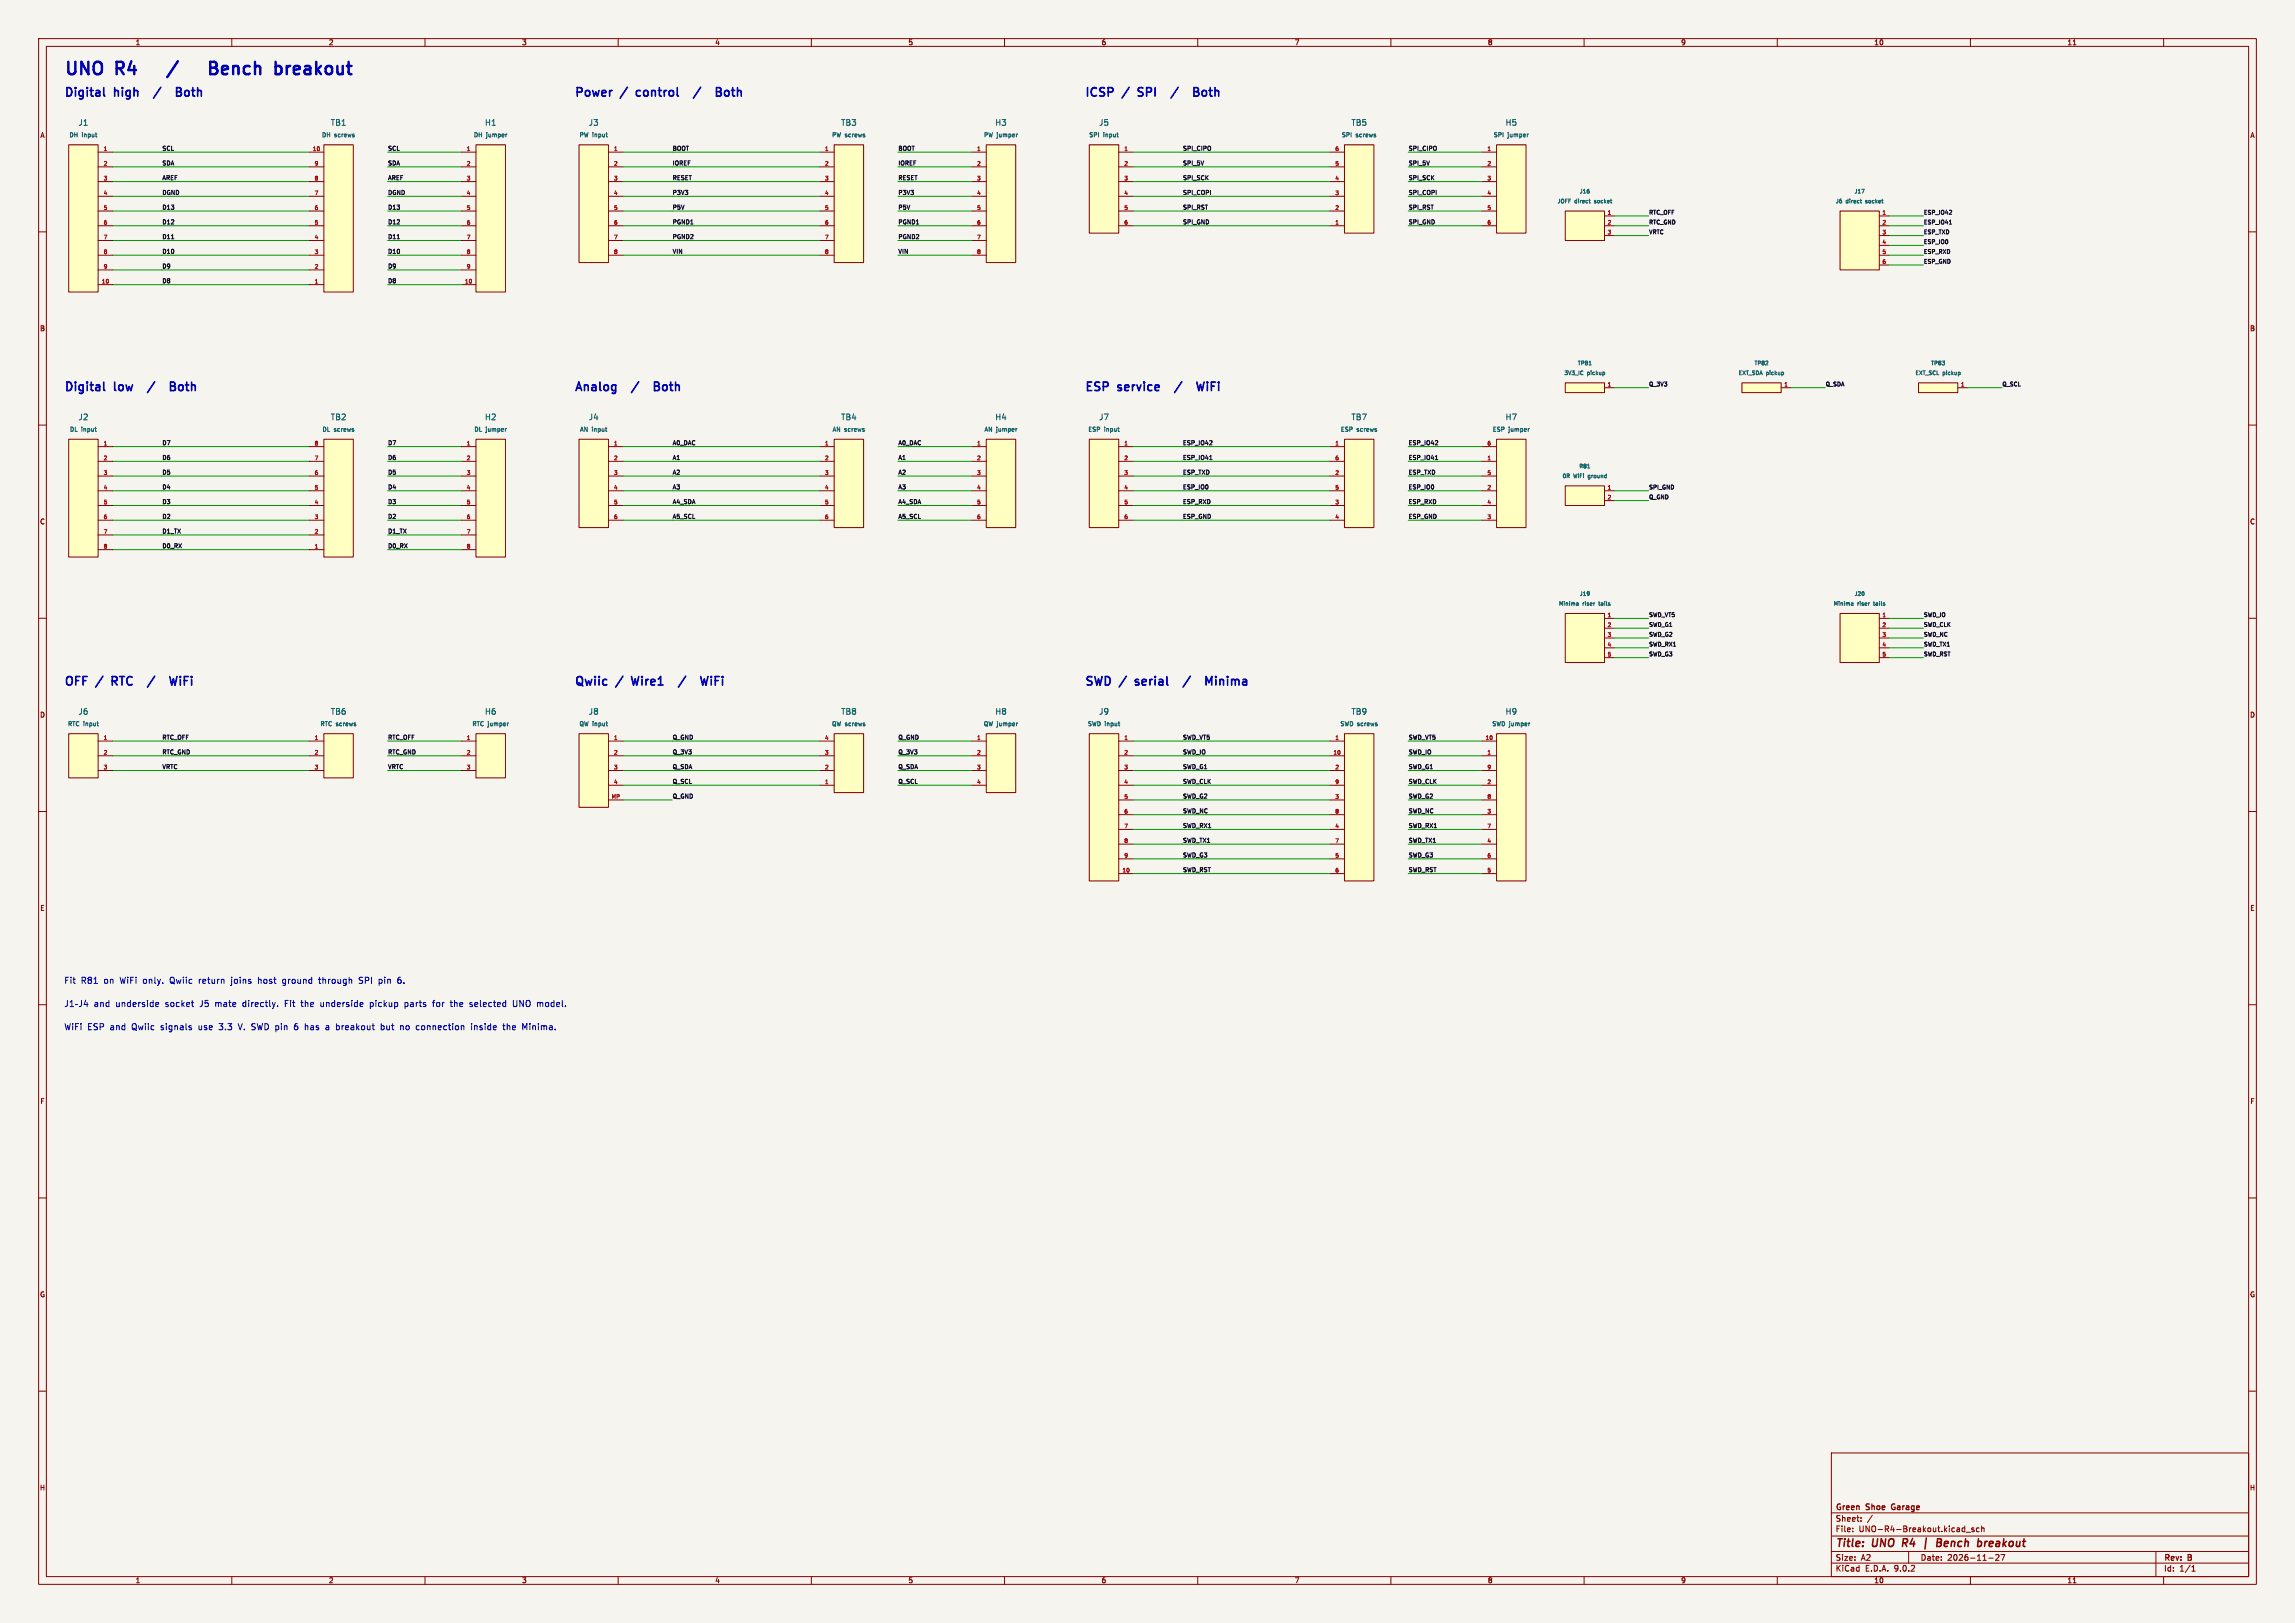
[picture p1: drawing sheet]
<svg xmlns="http://www.w3.org/2000/svg" width="594mm" height="420mm" viewBox="0 0 594 420" stroke-linecap="round" stroke-linejoin="round" font-family="sans-serif">
<defs><g id="words">
<g font-size="4.5" fill="#0000c2">
<text x="16.5" y="20.3">UNO</text>
<text x="30.3" y="20.3">R4</text>
<text x="62.2" y="20.3">Bench</text>
<text x="80.4" y="20.3">breakout</text>
</g>
<g font-size="3.1" fill="#0000c2">
<text x="16.5" y="25.6">Digital</text>
<text x="29.8" y="25.6">high</text>
<text x="49.3" y="25.6">Both</text>
<text x="148.6" y="25.6">Power</text>
<text x="160.9" y="25.6">/</text>
<text x="165.8" y="25.6">control</text>
<text x="189.9" y="25.6">Both</text>
<text x="280.7" y="25.6">ICSP</text>
<text x="290.8" y="25.6">/</text>
<text x="295.6" y="25.6">SPI</text>
<text x="313.5" y="25.6">Both</text>
<text x="16.5" y="101.8">Digital</text>
<text x="29.8" y="101.8">low</text>
<text x="47.7" y="101.8">Both</text>
<text x="148.6" y="101.8">Analog</text>
<text x="172.1" y="101.8">Both</text>
<text x="280.7" y="101.8">ESP</text>
<text x="289.5" y="101.8">service</text>
<text x="313.6" y="101.8">WiFi</text>
<text x="16.5" y="178">OFF</text>
<text x="25.1" y="178">/</text>
<text x="30" y="178">RTC</text>
<text x="48.6" y="178">WiFi</text>
<text x="148.6" y="178">Qwiic</text>
<text x="159.7" y="178">/</text>
<text x="164.6" y="178">Wire1</text>
<text x="186" y="178">WiFi</text>
<text x="280.7" y="178">SWD</text>
<text x="290" y="178">/</text>
<text x="294.9" y="178">serial</text>
<text x="316.6" y="178">Minima</text>
</g>
<g font-size="2.8" fill="#840000">
<text x="475" y="400.9">Title:</text>
<text x="484.7" y="400.9">UNO</text>
<text x="493.3" y="400.9">R4</text>
<text x="503.7" y="400.9">Bench</text>
<text x="515.1" y="400.9">breakout</text>
</g>
<g font-size="2.2" fill="#0000c2">
<text x="16.5" y="254.8">Fit</text>
<text x="20.9" y="254.8">R81</text>
<text x="26.9" y="254.8">on</text>
<text x="31.2" y="254.8">WiFi</text>
<text x="37.2" y="254.8">only.</text>
<text x="44.3" y="254.8">Qwiic</text>
<text x="51.9" y="254.8">return</text>
<text x="60.4" y="254.8">joins</text>
<text x="67.5" y="254.8">host</text>
<text x="74" y="254.8">ground</text>
<text x="83.6" y="254.8">through</text>
<text x="94.1" y="254.8">SPI</text>
<text x="99.3" y="254.8">pin</text>
<text x="104.3" y="254.8">6.</text>
<text x="24.3" y="260.8">and</text>
<text x="30" y="260.8">underside</text>
<text x="42.9" y="260.8">socket</text>
<text x="52" y="260.8">J5</text>
<text x="56.1" y="260.8">mate</text>
<text x="63.3" y="260.8">directly.</text>
<text x="74.3" y="260.8">Fit</text>
<text x="78.7" y="260.8">the</text>
<text x="83.8" y="260.8">underside</text>
<text x="96.7" y="260.8">pickup</text>
<text x="105.9" y="260.8">parts</text>
<text x="113.3" y="260.8">for</text>
<text x="118" y="260.8">the</text>
<text x="123.1" y="260.8">selected</text>
<text x="134.5" y="260.8">UNO model.</text>
<text x="16.5" y="266.8">WiFi</text>
<text x="22.6" y="266.8">ESP and</text>
<text x="34.2" y="266.8">Qwiic</text>
<text x="41.8" y="266.8">signals</text>
<text x="51.7" y="266.8">use</text>
<text x="57.2" y="266.8">3.3</text>
<text x="62.3" y="266.8">V. SWD pin</text>
<text x="77.2" y="266.8">6</text>
<text x="80" y="266.8">has</text>
<text x="85.6" y="266.8">a</text>
<text x="88.4" y="266.8">breakout</text>
<text x="100.1" y="266.8">but</text>
<text x="105.3" y="266.8">no</text>
<text x="109.5" y="266.8">connection</text>
<text x="123.9" y="266.8">inside</text>
<text x="132.3" y="266.8">the</text>
<text x="137.4" y="266.8">Minima.</text>
</g>
<g font-size="2.1" fill="#006464">
<text x="20.2" y="32.7">J1</text>
<text x="85.5" y="32.7">TB1</text>
<text x="125.4" y="32.7">H1</text>
<text x="152.3" y="32.7">J3</text>
<text x="217.6" y="32.7">TB3</text>
<text x="257.5" y="32.7">H3</text>
<text x="284.4" y="32.7">J5</text>
<text x="349.7" y="32.7">TB5</text>
<text x="389.6" y="32.7">H5</text>
<text x="20.2" y="108.9">J2</text>
<text x="85.5" y="108.9">TB2</text>
<text x="125.4" y="108.9">H2</text>
<text x="152.3" y="108.9">J4</text>
<text x="217.6" y="108.9">TB4</text>
<text x="257.5" y="108.9">H4</text>
<text x="284.4" y="108.9">J7</text>
<text x="349.7" y="108.9">TB7</text>
<text x="389.6" y="108.9">H7</text>
<text x="20.2" y="185.1">J6</text>
<text x="85.5" y="185.1">TB6</text>
<text x="125.4" y="185.1">H6</text>
<text x="152.3" y="185.1">J8</text>
<text x="217.6" y="185.1">TB8</text>
<text x="257.5" y="185.1">H8</text>
<text x="284.4" y="185.1">J9</text>
<text x="349.7" y="185.1">TB9</text>
<text x="389.6" y="185.1">H9</text>
</g>
<g font-size="2.1" fill="#840000">
<text x="475" y="394">Sheet:</text>
<text x="475" y="391.2">Green</text>
<text x="483.1" y="391.2">Shoe</text>
<text x="490.3" y="391.2">Garage</text>
<text x="475" y="396.7">File:</text>
<text x="481.1" y="396.7">UNO-R4-Breakout.kicad_sch</text>
<text x="475" y="406.9">KiCad</text>
<text x="475" y="404.1">Size:</text>
<text x="481.7" y="404.1">A2</text>
<text x="482.7" y="406.9">E.D.A.</text>
<text x="490.3" y="406.9">9.0.2</text>
<text x="497" y="404.1">Date:</text>
<text x="504" y="404.1">2026-11-27</text>
<text x="560" y="404.3">Rev:</text>
<text x="560" y="406.9">Id:</text>
<text x="564.1" y="406.9">1/1</text>
<text x="566.4" y="404.3">B</text>
</g>
<g font-size="1.8" fill="#840000">
<text x="35" y="11.9">1</text>
<text x="85" y="11.9">2</text>
<text x="135" y="11.9">3</text>
<text x="185" y="11.9">4</text>
<text x="235" y="11.9">5</text>
<text x="285" y="11.9">6</text>
<text x="335" y="11.9">7</text>
<text x="385" y="11.9">8</text>
<text x="435" y="11.9">9</text>
<text x="485" y="11.9">10</text>
<text x="535" y="11.9">11</text>
<text x="10.3" y="35.9">A</text>
<text x="582.3" y="35.9">A</text>
<text x="10.3" y="85.9">B</text>
<text x="582.3" y="85.9">B</text>
<text x="10.3" y="135.9">C</text>
<text x="582.3" y="135.9">C</text>
<text x="10.3" y="185.9">D</text>
<text x="582.3" y="185.9">D</text>
<text x="10.3" y="235.9">E</text>
<text x="582.3" y="235.9">E</text>
<text x="10.3" y="285.9">F</text>
<text x="582.3" y="285.9">F</text>
<text x="10.3" y="335.9">G</text>
<text x="582.3" y="335.9">G</text>
<text x="10.2" y="385.9">H</text>
<text x="582.2" y="385.9">H</text>
<text x="35" y="409.9">1</text>
<text x="85" y="409.9">2</text>
<text x="135" y="409.9">3</text>
<text x="185" y="409.9">4</text>
<text x="235" y="409.9">5</text>
<text x="285" y="409.9">6</text>
<text x="335" y="409.9">7</text>
<text x="385" y="409.9">8</text>
<text x="435" y="409.9">9</text>
<text x="485" y="409.9">10</text>
<text x="535" y="409.9">11</text>
</g>
<g font-size="1.5" fill="#006464">
<text x="17.9" y="35.7">DH</text>
<text x="21.2" y="35.7">input</text>
<text x="83.2" y="35.7">DH</text>
<text x="86.5" y="35.7">screws</text>
<text x="122.5" y="35.7">DH</text>
<text x="125.9" y="35.7">jumper</text>
<text x="149.9" y="35.7">PW input</text>
<text x="215.2" y="35.7">PW screws</text>
<text x="254.6" y="35.7">PW jumper</text>
<text x="281.8" y="35.7">SPI</text>
<text x="285.6" y="35.7">input</text>
<text x="347.2" y="35.7">SPI</text>
<text x="350.9" y="35.7">screws</text>
<text x="386.5" y="35.7">SPI</text>
<text x="390.2" y="35.7">jumper</text>
<text x="18" y="111.9">DL</text>
<text x="21.1" y="111.9">input</text>
<text x="83.3" y="111.9">DL</text>
<text x="86.4" y="111.9">screws</text>
<text x="122.7" y="111.9">DL</text>
<text x="125.7" y="111.9">jumper</text>
<text x="150" y="111.9">AN input</text>
<text x="215.4" y="111.9">AN screws</text>
<text x="254.7" y="111.9">AN jumper</text>
<text x="281.6" y="111.9">ESP</text>
<text x="285.8" y="111.9">input</text>
<text x="346.9" y="111.9">ESP</text>
<text x="351.1" y="111.9">screws</text>
<text x="386.2" y="111.9">ESP</text>
<text x="390.5" y="111.9">jumper</text>
<text x="17.5" y="188.1">RTC input</text>
<text x="82.8" y="188.1">RTC screws</text>
<text x="122.1" y="188.1">RTC jumper</text>
<text x="149.9" y="188.1">QW input</text>
<text x="215.2" y="188.1">QW screws</text>
<text x="254.5" y="188.1">QW jumper</text>
<text x="281.4" y="188.1">SWD input</text>
<text x="346.8" y="188.1">SWD screws</text>
<text x="386.1" y="188.1">SWD jumper</text>
</g>
<g font-size="1.5" fill="#0f0f0f">
<text x="41.9" y="39.1">SCL</text>
<text x="100.3" y="39.1">SCL</text>
<text x="174" y="39.1">BOOT</text>
<text x="232.4" y="39.1">BOOT</text>
<text x="306.1" y="39.1">SPI_CIPO</text>
<text x="364.5" y="39.1">SPI_CIPO</text>
<text x="41.9" y="42.9">SDA</text>
<text x="41.9" y="46.7">AREF</text>
<text x="100.3" y="42.9">SDA</text>
<text x="100.3" y="46.7">AREF</text>
<text x="174" y="46.7">RESET</text>
<text x="174" y="42.9">IOREF</text>
<text x="232.4" y="42.9">IOREF</text>
<text x="232.4" y="46.7">RESET</text>
<text x="306.1" y="42.9">SPI_5V</text>
<text x="306.1" y="46.7">SPI_SCK</text>
<text x="364.5" y="46.7">SPI_SCK</text>
<text x="364.5" y="42.9">SPI_5V</text>
<text x="41.9" y="50.5">DGND</text>
<text x="100.3" y="50.5">DGND</text>
<text x="174" y="50.5">P3V3</text>
<text x="232.4" y="50.5">P3V3</text>
<text x="306.1" y="50.5">SPI_COPI</text>
<text x="364.5" y="50.5">SPI_COPI</text>
<text x="41.9" y="58.1">D12</text>
<text x="41.9" y="54.3">D13</text>
<text x="100.3" y="58.1">D12</text>
<text x="100.3" y="54.3">D13</text>
<text x="174" y="58.1">PGND1</text>
<text x="174" y="54.3">P5V</text>
<text x="232.4" y="54.3">P5V</text>
<text x="232.4" y="58.1">PGND1</text>
<text x="306.1" y="54.3">SPI_RST</text>
<text x="306.1" y="58.1">SPI_GND</text>
<text x="364.5" y="58.1">SPI_GND</text>
<text x="364.5" y="54.3">SPI_RST</text>
<text x="426.7" y="55.6">RTC_OFF</text>
<text x="426.7" y="58.1">RTC_GND</text>
<text x="497.8" y="55.6">ESP_IO42</text>
<text x="497.8" y="58.1">ESP_IO41</text>
<text x="41.9" y="61.9">D11</text>
<text x="41.9" y="65.7">D10</text>
<text x="100.3" y="65.7">D10</text>
<text x="100.3" y="61.9">D11</text>
<text x="174" y="65.7">VIN</text>
<text x="174" y="61.9">PGND2</text>
<text x="232.4" y="61.9">PGND2</text>
<text x="232.4" y="65.7">VIN</text>
<text x="426.7" y="60.7">VRTC</text>
<text x="497.8" y="60.7">ESP_TXD</text>
<text x="497.8" y="63.2">ESP_IO0</text>
<text x="497.8" y="65.8">ESP_RXD</text>
<text x="41.9" y="69.5">D9</text>
<text x="100.3" y="69.5">D9</text>
<text x="497.8" y="68.3">ESP_GND</text>
<text x="41.9" y="73.4">D8</text>
<text x="100.3" y="73.4">D8</text>
<text x="426.7" y="100">Q_3V3</text>
<text x="472.4" y="100">Q_SDA</text>
<text x="518.2" y="100">Q_SCL</text>
<text x="41.9" y="115.3">D7</text>
<text x="41.9" y="119.1">D6</text>
<text x="100.3" y="115.3">D7</text>
<text x="100.3" y="119.1">D6</text>
<text x="174" y="119.1">A1</text>
<text x="174" y="115.3">A0_DAC</text>
<text x="232.4" y="115.3">A0_DAC</text>
<text x="232.4" y="119.1">A1</text>
<text x="306.1" y="115.3">ESP_IO42</text>
<text x="306.1" y="119.1">ESP_IO41</text>
<text x="364.5" y="119.1">ESP_IO41</text>
<text x="364.5" y="115.3">ESP_IO42</text>
<text x="41.9" y="122.9">D5</text>
<text x="100.3" y="122.9">D5</text>
<text x="174" y="122.9">A2</text>
<text x="232.4" y="122.9">A2</text>
<text x="306.1" y="122.9">ESP_TXD</text>
<text x="364.5" y="122.9">ESP_TXD</text>
<text x="41.9" y="126.7">D4</text>
<text x="41.9" y="130.5">D3</text>
<text x="100.3" y="130.5">D3</text>
<text x="100.3" y="126.7">D4</text>
<text x="174" y="130.5">A4_SDA</text>
<text x="174" y="126.7">A3</text>
<text x="232.4" y="130.5">A4_SDA</text>
<text x="232.4" y="126.7">A3</text>
<text x="306.1" y="130.5">ESP_RXD</text>
<text x="306.1" y="126.7">ESP_IO0</text>
<text x="364.5" y="126.7">ESP_IO0</text>
<text x="364.5" y="130.5">ESP_RXD</text>
<text x="426.7" y="129.3">Q_GND</text>
<text x="426.7" y="126.7">SPI_GND</text>
<text x="41.9" y="134.3">D2</text>
<text x="100.3" y="134.3">D2</text>
<text x="174" y="134.3">A5_SCL</text>
<text x="232.4" y="134.3">A5_SCL</text>
<text x="306.1" y="134.3">ESP_GND</text>
<text x="364.5" y="134.3">ESP_GND</text>
<text x="41.9" y="138.1">D1_TX</text>
<text x="41.9" y="141.9">D0_RX</text>
<text x="100.3" y="138.1">D1_TX</text>
<text x="100.3" y="141.9">D0_RX</text>
<text x="426.7" y="159.7">SWD_VT5</text>
<text x="497.8" y="159.7">SWD_IO</text>
<text x="426.7" y="164.8">SWD_G2</text>
<text x="426.7" y="167.4">SWD_RX1</text>
<text x="426.7" y="162.3">SWD_G1</text>
<text x="497.8" y="164.8">SWD_NC</text>
<text x="497.8" y="167.4">SWD_TX1</text>
<text x="497.8" y="162.3">SWD_CLK</text>
<text x="426.7" y="169.9">SWD_G3</text>
<text x="497.8" y="169.9">SWD_RST</text>
<text x="41.9" y="191.5">RTC_OFF</text>
<text x="100.3" y="191.5">RTC_OFF</text>
<text x="174" y="191.5">Q_GND</text>
<text x="232.4" y="191.5">Q_GND</text>
<text x="306.1" y="191.5">SWD_VT5</text>
<text x="364.5" y="191.5">SWD_VT5</text>
<text x="41.9" y="195.3">RTC_GND</text>
<text x="100.3" y="195.3">RTC_GND</text>
<text x="174" y="195.3">Q_3V3</text>
<text x="232.4" y="195.3">Q_3V3</text>
<text x="306.1" y="195.3">SWD_IO</text>
<text x="364.5" y="195.3">SWD_IO</text>
<text x="41.9" y="199.1">VRTC</text>
<text x="100.3" y="199.1">VRTC</text>
<text x="174" y="199.1">Q_SDA</text>
<text x="174" y="202.9">Q_SCL</text>
<text x="232.4" y="202.9">Q_SCL</text>
<text x="232.4" y="199.1">Q_SDA</text>
<text x="306.1" y="202.9">SWD_CLK</text>
<text x="306.1" y="199.1">SWD_G1</text>
<text x="364.5" y="202.9">SWD_CLK</text>
<text x="364.5" y="199.1">SWD_G1</text>
<text x="174" y="206.7">Q_GND</text>
<text x="306.1" y="206.7">SWD_G2</text>
<text x="364.5" y="206.7">SWD_G2</text>
<text x="306.1" y="210.5">SWD_NC</text>
<text x="306.1" y="214.3">SWD_RX1</text>
<text x="364.5" y="214.3">SWD_RX1</text>
<text x="364.5" y="210.5">SWD_NC</text>
<text x="306.1" y="218.1">SWD_TX1</text>
<text x="306.1" y="221.9">SWD_G3</text>
<text x="364.5" y="218.1">SWD_TX1</text>
<text x="364.5" y="221.9">SWD_G3</text>
<text x="306.1" y="225.8">SWD_RST</text>
<text x="364.5" y="225.8">SWD_RST</text>
</g>
<g font-size="1.4" fill="#a90000">
<text x="26.7" y="39.1">1</text>
<text x="80.8" y="39.1">10</text>
<text x="120.7" y="39.1">1</text>
<text x="158.8" y="39.1">1</text>
<text x="213.4" y="39.1">1</text>
<text x="252.8" y="39.1">1</text>
<text x="290.9" y="39.1">1</text>
<text x="345.5" y="39.1">6</text>
<text x="384.8" y="39.1">1</text>
<text x="26.7" y="42.9">2</text>
<text x="26.7" y="46.7">3</text>
<text x="81.3" y="42.9">9</text>
<text x="81.3" y="46.7">8</text>
<text x="120.7" y="42.9">2</text>
<text x="120.7" y="46.7">3</text>
<text x="158.8" y="42.9">2</text>
<text x="158.8" y="46.7">3</text>
<text x="213.4" y="42.9">2</text>
<text x="213.4" y="46.7">3</text>
<text x="252.8" y="42.9">2</text>
<text x="252.8" y="46.7">3</text>
<text x="290.9" y="42.9">2</text>
<text x="290.9" y="46.7">3</text>
<text x="345.5" y="42.9">5</text>
<text x="345.5" y="46.7">4</text>
<text x="384.8" y="42.9">2</text>
<text x="384.8" y="46.7">3</text>
<text x="26.7" y="50.5">4</text>
<text x="81.3" y="50.5">7</text>
<text x="120.7" y="50.5">4</text>
<text x="158.8" y="50.5">4</text>
<text x="213.4" y="50.5">4</text>
<text x="252.8" y="50.5">4</text>
<text x="290.9" y="50.5">4</text>
<text x="345.5" y="50.5">3</text>
<text x="384.8" y="50.5">4</text>
<text x="26.7" y="54.4">5</text>
<text x="26.7" y="58.2">6</text>
<text x="81.3" y="54.4">6</text>
<text x="81.3" y="58.2">5</text>
<text x="120.7" y="54.4">5</text>
<text x="120.7" y="58.2">6</text>
<text x="158.8" y="54.4">5</text>
<text x="158.8" y="58.2">6</text>
<text x="213.4" y="54.4">5</text>
<text x="213.4" y="58.2">6</text>
<text x="252.8" y="54.4">5</text>
<text x="252.8" y="58.2">6</text>
<text x="290.9" y="54.4">5</text>
<text x="290.9" y="58.2">6</text>
<text x="345.5" y="54.4">2</text>
<text x="345.5" y="58.2">1</text>
<text x="384.8" y="54.4">5</text>
<text x="384.8" y="58.2">6</text>
<text x="416" y="55.6">1</text>
<text x="416" y="58.2">2</text>
<text x="487.1" y="55.6">1</text>
<text x="487.1" y="58.2">2</text>
<text x="26.7" y="62">7</text>
<text x="26.7" y="65.8">8</text>
<text x="81.3" y="62">4</text>
<text x="81.3" y="65.8">3</text>
<text x="120.7" y="62">7</text>
<text x="120.7" y="65.8">8</text>
<text x="158.8" y="62">7</text>
<text x="158.8" y="65.8">8</text>
<text x="213.4" y="62">7</text>
<text x="213.4" y="65.8">8</text>
<text x="252.8" y="62">7</text>
<text x="252.8" y="65.8">8</text>
<text x="416" y="60.7">3</text>
<text x="487.1" y="60.7">3</text>
<text x="487.1" y="63.2">4</text>
<text x="487.1" y="65.8">5</text>
<text x="26.7" y="69.6">9</text>
<text x="81.3" y="69.6">2</text>
<text x="120.7" y="69.6">9</text>
<text x="487.1" y="68.3">6</text>
<text x="26.2" y="73.4">10</text>
<text x="81.3" y="73.4">1</text>
<text x="120.2" y="73.4">10</text>
<text x="416" y="100.1">1</text>
<text x="461.7" y="100.1">1</text>
<text x="507.4" y="100.1">1</text>
<text x="26.7" y="115.3">1</text>
<text x="26.7" y="119.1">2</text>
<text x="81.3" y="115.3">8</text>
<text x="81.3" y="119.1">7</text>
<text x="120.7" y="115.3">1</text>
<text x="120.7" y="119.1">2</text>
<text x="158.8" y="115.3">1</text>
<text x="158.8" y="119.1">2</text>
<text x="213.4" y="115.3">1</text>
<text x="213.4" y="119.1">2</text>
<text x="252.8" y="115.3">1</text>
<text x="252.8" y="119.1">2</text>
<text x="290.9" y="115.3">1</text>
<text x="290.9" y="119.1">2</text>
<text x="345.5" y="115.3">1</text>
<text x="345.5" y="119.1">6</text>
<text x="384.8" y="115.3">6</text>
<text x="384.8" y="119.1">1</text>
<text x="26.7" y="122.9">3</text>
<text x="81.3" y="122.9">6</text>
<text x="120.7" y="122.9">3</text>
<text x="158.8" y="122.9">3</text>
<text x="213.4" y="122.9">3</text>
<text x="252.8" y="122.9">3</text>
<text x="290.9" y="122.9">3</text>
<text x="345.5" y="122.9">2</text>
<text x="384.8" y="122.9">5</text>
<text x="26.7" y="126.7">4</text>
<text x="26.7" y="130.6">5</text>
<text x="81.3" y="126.7">5</text>
<text x="81.3" y="130.6">4</text>
<text x="120.7" y="126.7">4</text>
<text x="120.7" y="130.6">5</text>
<text x="158.8" y="126.7">4</text>
<text x="158.8" y="130.6">5</text>
<text x="213.4" y="126.7">4</text>
<text x="213.4" y="130.6">5</text>
<text x="252.8" y="126.7">4</text>
<text x="252.8" y="130.6">5</text>
<text x="290.9" y="126.7">4</text>
<text x="290.9" y="130.6">5</text>
<text x="345.5" y="126.7">5</text>
<text x="345.5" y="130.6">3</text>
<text x="384.8" y="126.7">2</text>
<text x="384.8" y="130.6">4</text>
<text x="416" y="126.7">1</text>
<text x="416" y="129.3">2</text>
<text x="26.7" y="134.4">6</text>
<text x="81.3" y="134.4">3</text>
<text x="120.7" y="134.4">6</text>
<text x="158.8" y="134.4">6</text>
<text x="213.4" y="134.4">6</text>
<text x="252.8" y="134.4">6</text>
<text x="290.9" y="134.4">6</text>
<text x="345.5" y="134.4">4</text>
<text x="384.8" y="134.4">3</text>
<text x="26.7" y="138.2">7</text>
<text x="26.7" y="142">8</text>
<text x="81.3" y="138.2">2</text>
<text x="81.3" y="142">1</text>
<text x="120.7" y="138.2">7</text>
<text x="120.7" y="142">8</text>
<text x="416" y="159.8">1</text>
<text x="487.1" y="159.8">1</text>
<text x="416" y="162.3">2</text>
<text x="416" y="164.8">3</text>
<text x="416" y="167.4">4</text>
<text x="487.1" y="162.3">2</text>
<text x="487.1" y="164.8">3</text>
<text x="487.1" y="167.4">4</text>
<text x="416" y="169.9">5</text>
<text x="487.1" y="169.9">5</text>
<text x="26.7" y="191.5">1</text>
<text x="81.3" y="191.5">1</text>
<text x="120.7" y="191.5">1</text>
<text x="158.8" y="191.5">1</text>
<text x="213.4" y="191.5">4</text>
<text x="252.8" y="191.5">1</text>
<text x="290.9" y="191.5">1</text>
<text x="345.5" y="191.5">1</text>
<text x="384.4" y="191.5">10</text>
<text x="26.7" y="195.3">2</text>
<text x="81.3" y="195.3">2</text>
<text x="120.7" y="195.3">2</text>
<text x="158.8" y="195.3">2</text>
<text x="213.4" y="195.3">3</text>
<text x="252.8" y="195.3">2</text>
<text x="290.9" y="195.3">2</text>
<text x="345" y="195.3">10</text>
<text x="384.8" y="195.3">1</text>
<text x="26.7" y="199.1">3</text>
<text x="81.3" y="199.1">3</text>
<text x="120.7" y="199.1">3</text>
<text x="158.8" y="199.1">3</text>
<text x="158.8" y="202.9">4</text>
<text x="213.4" y="199.1">2</text>
<text x="213.4" y="202.9">1</text>
<text x="252.8" y="199.1">3</text>
<text x="252.8" y="202.9">4</text>
<text x="290.9" y="199.1">3</text>
<text x="290.9" y="202.9">4</text>
<text x="345.5" y="199.1">2</text>
<text x="345.5" y="202.9">9</text>
<text x="384.8" y="199.1">9</text>
<text x="384.8" y="202.9">2</text>
<text x="158.2" y="206.8">MP</text>
<text x="290.9" y="206.8">5</text>
<text x="345.5" y="206.8">3</text>
<text x="384.8" y="206.8">8</text>
<text x="290.9" y="210.6">6</text>
<text x="290.9" y="214.4">7</text>
<text x="345.5" y="210.6">8</text>
<text x="345.5" y="214.4">4</text>
<text x="384.8" y="210.6">3</text>
<text x="384.8" y="214.4">7</text>
<text x="290.9" y="218.2">8</text>
<text x="290.9" y="222">9</text>
<text x="345.5" y="218.2">7</text>
<text x="345.5" y="222">5</text>
<text x="384.8" y="218.2">4</text>
<text x="384.8" y="222">6</text>
<text x="290.4" y="225.8">10</text>
<text x="345.5" y="225.8">6</text>
<text x="384.8" y="225.8">5</text>
</g>
<g font-size="1.4" fill="#006464">
<text x="403" y="52.8">JOFF</text>
<text x="407.6" y="52.8">direct</text>
<text x="408.7" y="50.3">J16</text>
<text x="412.9" y="52.8">socket</text>
<text x="475" y="52.8">J6</text>
<text x="477.8" y="52.8">direct</text>
<text x="479.9" y="50.3">J17</text>
<text x="483.1" y="52.8">socket</text>
<text x="408.2" y="94.7">TP81</text>
<text x="454" y="94.7">TP82</text>
<text x="499.7" y="94.7">TP83</text>
<text x="404.8" y="97.2">3V3_IC</text>
<text x="410.8" y="97.2">pickup</text>
<text x="449.9" y="97.2">EXT_SDA pickup</text>
<text x="495.6" y="97.2">EXT_SCL pickup</text>
<text x="404.3" y="123.9">0R</text>
<text x="407.3" y="123.9">WiFi</text>
<text x="408.6" y="121.4">R81</text>
<text x="411.2" y="123.9">ground</text>
<text x="408.7" y="154.4">J19</text>
<text x="479.9" y="154.4">J20</text>
<text x="403.4" y="156.9">Minima</text>
<text x="409.6" y="156.9">riser</text>
<text x="414" y="156.9">tails</text>
<text x="474.5" y="156.9">Minima</text>
<text x="480.7" y="156.9">riser</text>
<text x="485.1" y="156.9">tails</text>
</g>
</g></defs>
<path d="M0 0h594v420h-594z" fill="#f5f4ef" stroke="#f5f4ef" stroke-width=".26"/>
<g fill="none" stroke="#840000" stroke-width=".26">
<path d="M10 10h574v400h-574zM12 12h570v396h-570zM60 10v2M110 10v2M160 10v2M210 10v2M260 10v2M310 10v2M360 10v2M410 10v2M460 10v2M510 10v2"/>
<path d="M536.6 11.6h.7M560 10v2M10 60h2M582 60h2M10 110h2M582 110h2M10 160h2M582 160h2M10 210h2M582 210h2M10 260h2M582 260h2"/>
<path d="M10 310h2M582 310h2M10 360h2M474 376h108v32h-108zM582 360h2M474 397.5h108M474 391.5h108M479.5 396.2v.2M479.5 395.4v.2M481.7 393.5v.2M481.7 392.7v.2M484.6 392.1l-1.3 1.9"/>
<path d="M508.9 396.5h1.1M510.9 395.4h-.4l-.2 .2 .1 .2 .5 .1v.4h-.6M512.2 395.4h-.4l-.3 .3 .2 .6h.5M512.9 395.5l.6-.1v1M512.9 394.9v1.5M60 408v2M110 408v2M160 408v2M210 408v2M260 408v2M310 408v2M360 408v2"/>
<path d="M410 408v2M460 408v2M474 404.5h108M474 401.5h108M494 401.5v3M510 408v2M514.7 403.2h1.2M516.5 402.4l.6-.1 .3 .4-.9 1.1h.9M517.9 402.3h1l-.7 1.5M536.6 409.6h.7M558 401.5v6.5M560 408v2"/>
<path d="M567.3 406.6h.9M567.3 405.5l.4-.4v1.5"/>
</g>
<path d="M492.6 398.2l-.2 2M498.6 398l-.4 2.9M501.4 399.1h.7M501.5 398.2h.7l.3 .4-.4 .5 .3 .2v.5l-.4 .4h-.7zM513.8 398.9l-.2 1.3M514.4 398.9l-.6 .3" fill="none" stroke="#840000" stroke-width=".4"/>
<path d="M489.7 389.4l-.1 .4 .1 .7" fill="none" stroke="#840000" stroke-width=".3"/>
<path d="M281.9 189.9h7.7v38.1h-7.7z" fill="#ffffc2"/>
<path d="M281.9 189.9h7.7v38.1h-7.7zM289.6 191.8h3.8M289.6 195.6h3.8M289.6 199.4h3.8M289.6 203.2h3.8M289.6 207h3.8M289.6 210.8h3.8M289.6 214.6h3.8M289.6 218.4h3.8M289.6 222.3h3.8M289.6 226.1h3.8" fill="none" stroke="#840000" stroke-width=".26"/>
<path d="M289.4 187.1h.4M289.7 187.8h.1" fill="none" stroke="#006464" stroke-width=".26"/>
<path d="M17.8 37.5h7.6v38.1h-7.6z" fill="#ffffc2"/>
<path d="M17.8 37.5h7.6v38.1h-7.6zM25.4 39.4h3.8M25.4 43.2h3.8M25.4 47h3.8M25.4 50.8h3.8M25.4 54.6h3.8M25.4 58.4h3.8M25.4 62.2h3.8M25.4 66h3.8M25.4 69.9h3.8M25.4 73.7h3.8" fill="none" stroke="#840000" stroke-width=".26"/>
<path d="M24.7 34.7h.4M25 35.4h.1" fill="none" stroke="#006464" stroke-width=".26"/>
<path d="M123.2 113.7h7.6v30.4h-7.6z" fill="#ffffc2"/>
<path d="M119.4 115.6h3.8M119.4 119.4h3.8M123.2 113.7h7.6v30.4h-7.6zM119.4 123.2h3.8M119.4 127h3.8M119.4 130.8h3.8M119.4 134.6h3.8M119.4 138.4h3.8M119.4 142.2h3.8" fill="none" stroke="#840000" stroke-width=".26"/>
<path d="M131.1 110.9h-.2" fill="none" stroke="#006464" stroke-width=".26"/>
<path d="M83.8 37.5h7.6v38.1h-7.6z" fill="#ffffc2"/>
<path d="M80 39.4h3.8M83.8 37.5h7.6v38.1h-7.6zM80 43.2h3.8M80 47h3.8M80 50.8h3.8M80 54.6h3.8M80 58.4h3.8M80 62.2h3.8M80 66h3.8M80 69.9h3.8M80 73.7h3.8" fill="none" stroke="#840000" stroke-width=".26"/>
<path d="M387.3 189.9h7.7v38.1h-7.7z" fill="#ffffc2"/>
<path d="M383.5 191.8h3.8M383.5 195.6h3.8M383.5 199.4h3.8M387.3 189.9h7.7v38.1h-7.7zM383.5 203.2h3.8M383.5 207h3.8M383.5 210.8h3.8M383.5 214.6h3.8M383.5 218.4h3.8M383.5 222.3h3.8M383.5 226.1h3.8" fill="none" stroke="#840000" stroke-width=".26"/>
<path d="M396 187.1h-.2" fill="none" stroke="#006464" stroke-width=".26"/>
<path d="M348 189.9h7.6v38.1h-7.6z" fill="#ffffc2"/>
<path d="M344.2 191.8h3.8M344.2 195.6h3.8M344.2 199.4h3.8M348 189.9h7.6v38.1h-7.6zM344.2 203.2h3.8M344.2 207h3.8M344.2 210.8h3.8M344.2 214.6h3.8M344.2 218.4h3.8M344.2 222.3h3.8M344.2 226.1h3.8" fill="none" stroke="#840000" stroke-width=".26"/>
<path d="M123.2 189.9h7.6v11.4h-7.6z" fill="#ffffc2"/>
<path d="M119.4 191.8h3.8M119.4 195.6h3.8M119.4 199.4h3.8M123.2 189.9h7.6v11.4h-7.6z" fill="none" stroke="#840000" stroke-width=".26"/>
<path d="M131.6 187.1h-.2" fill="none" stroke="#006464" stroke-width=".26"/>
<path d="M215.9 189.9h7.6v15.2h-7.6z" fill="#ffffc2"/>
<path d="M212.1 191.8h3.8M212.1 195.6h3.8M212.1 199.4h3.8M215.9 189.9h7.6v15.2h-7.6zM212.1 203.2h3.8" fill="none" stroke="#840000" stroke-width=".26"/>
<path d="M281.9 37.5h7.7v22.8h-7.7z" fill="#ffffc2"/>
<path d="M281.9 37.5h7.7v22.8h-7.7zM289.6 39.4h3.8M289.6 43.2h3.8M289.6 47h3.8M289.6 50.8h3.8M289.6 54.6h3.8M289.6 58.4h3.8" fill="none" stroke="#840000" stroke-width=".26"/>
<path d="M289 34.7h.5M289.4 35.4h.1" fill="none" stroke="#006464" stroke-width=".26"/>
<path d="M83.8 189.9h7.6v11.4h-7.6z" fill="#ffffc2"/>
<path d="M80 191.8h3.8M80 195.6h3.8M80 199.4h3.8M83.8 189.9h7.6v11.4h-7.6z" fill="none" stroke="#840000" stroke-width=".26"/>
<path d="M17.8 189.9h7.6v11.4h-7.6z" fill="#ffffc2"/>
<path d="M17.8 189.9h7.6v11.4h-7.6zM25.4 191.8h3.8M25.4 195.6h3.8M25.4 199.4h3.8" fill="none" stroke="#840000" stroke-width=".26"/>
<path d="M25.1 187.1h.4M25.4 187.8h.1" fill="none" stroke="#006464" stroke-width=".26"/>
<path d="M255.3 189.9h7.6v15.2h-7.6z" fill="#ffffc2"/>
<path d="M251.5 191.8h3.8M251.5 195.6h3.8M251.5 199.4h3.8M255.3 189.9h7.6v15.2h-7.6zM251.5 203.2h3.8" fill="none" stroke="#840000" stroke-width=".26"/>
<path d="M263.4 187.1h-.2" fill="none" stroke="#006464" stroke-width=".26"/>
<path d="M215.9 113.7h7.6v22.8h-7.6z" fill="#ffffc2"/>
<path d="M212.1 115.6h3.8M212.1 119.4h3.8M215.9 113.7h7.6v22.8h-7.6zM212.1 123.2h3.8M212.1 127h3.8M212.1 130.8h3.8M212.1 134.6h3.8" fill="none" stroke="#840000" stroke-width=".26"/>
<path d="M255.3 37.5h7.6v30.4h-7.6z" fill="#ffffc2"/>
<path d="M251.5 39.4h3.8M255.3 37.5h7.6v30.4h-7.6zM251.5 43.2h3.8M251.5 47h3.8M251.5 50.8h3.8M251.5 54.6h3.8M251.5 58.4h3.8M251.5 62.2h3.8M251.5 66h3.8" fill="none" stroke="#840000" stroke-width=".26"/>
<path d="M263.4 34.7h-.2" fill="none" stroke="#006464" stroke-width=".26"/>
<path d="M149.9 113.7h7.6v22.8h-7.6z" fill="#ffffc2"/>
<path d="M149.9 113.7h7.6v22.8h-7.6zM157.5 115.6h3.8M157.5 119.4h3.8M157.5 123.2h3.8M157.5 127h3.8M157.5 130.8h3.8M157.5 134.6h3.8" fill="none" stroke="#840000" stroke-width=".26"/>
<path d="M156.7 110.9h.4M157 111.6h.1" fill="none" stroke="#006464" stroke-width=".26"/>
<path d="M496.6 99.1h10.1v2.5h-10.1z" fill="#ffffc2"/>
<path d="M496.6 99.1h10.1v2.5h-10.1zM506.7 100.3h2.6" fill="none" stroke="#840000" stroke-width=".26"/>
<path d="M507.2 96.4v.5" fill="none" stroke="#006464" stroke-width=".26"/>
<path d="M476.2 158.8h10.2v12.7h-10.2z" fill="#ffffc2"/>
<path d="M476.2 158.8h10.2v12.7h-10.2zM486.4 160h2.5M486.4 162.6h2.5M486.4 165.1h2.5M486.4 167.6h2.5M486.4 170.2h2.5" fill="none" stroke="#840000" stroke-width=".26"/>
<path d="M479.3 156h.3v.7M479.6 156.6l-.3 .1M479.6 156.2l-.3 .1" fill="none" stroke="#006464" stroke-width=".26"/>
<path d="M450.8 99.1h10.2v2.5h-10.2z" fill="#ffffc2"/>
<path d="M450.8 99.1h10.2v2.5h-10.2zM461 100.3h2.5" fill="none" stroke="#840000" stroke-width=".26"/>
<path d="M461.5 96.4v.5" fill="none" stroke="#006464" stroke-width=".26"/>
<path d="M281.9 113.7h7.7v22.8h-7.7z" fill="#ffffc2"/>
<path d="M281.9 113.7h7.7v22.8h-7.7zM289.6 115.6h3.8M289.6 119.4h3.8M289.6 123.2h3.8M289.6 127h3.8M289.6 130.8h3.8M289.6 134.6h3.8" fill="none" stroke="#840000" stroke-width=".26"/>
<path d="M289.3 110.9h.4M289.6 111.6h.1" fill="none" stroke="#006464" stroke-width=".26"/>
<path d="M255.3 113.7h7.6v22.8h-7.6z" fill="#ffffc2"/>
<path d="M251.5 115.6h3.8M251.5 119.4h3.8M255.3 113.7h7.6v22.8h-7.6zM251.5 123.2h3.8M251.5 127h3.8M251.5 130.8h3.8M251.5 134.6h3.8" fill="none" stroke="#840000" stroke-width=".26"/>
<path d="M263.2 110.9h-.2" fill="none" stroke="#006464" stroke-width=".26"/>
<path d="M476.2 54.6h10.2v15.3h-10.2z" fill="#ffffc2"/>
<path d="M476.2 54.6h10.2v15.3h-10.2zM486.4 55.9h2.5M486.4 58.4h2.5M486.4 61h2.5M486.4 63.5h2.5M486.4 66h2.5M486.4 68.6h2.5" fill="none" stroke="#840000" stroke-width=".26"/>
<path d="M481.4 51.9h.4M481.6 52.4l.2 .1" fill="none" stroke="#006464" stroke-width=".26"/>
<path d="M149.9 37.5h7.6v30.4h-7.6z" fill="#ffffc2"/>
<path d="M149.9 37.5h7.6v30.4h-7.6zM157.5 39.4h3.8M157.5 43.2h3.8M157.5 47h3.8M157.5 50.8h3.8M157.5 54.6h3.8M157.5 58.4h3.8M157.5 62.2h3.8M157.5 66h3.8" fill="none" stroke="#840000" stroke-width=".26"/>
<path d="M156.8 34.7h.4M157.1 35.4h.1" fill="none" stroke="#006464" stroke-width=".26"/>
<path d="M405.1 158.8h10.2v12.7h-10.2z" fill="#ffffc2"/>
<path d="M405.1 158.8h10.2v12.7h-10.2zM415.3 160h2.5M415.3 162.6h2.5M415.3 165.1h2.5M415.3 167.6h2.5M415.3 170.2h2.5" fill="none" stroke="#840000" stroke-width=".26"/>
<path d="M408.2 156h.2l.1 .7M408.5 156.6l-.3 .1M408.5 156.2l-.3 .1" fill="none" stroke="#006464" stroke-width=".26"/>
<path d="M215.9 37.5h7.6v30.4h-7.6z" fill="#ffffc2"/>
<path d="M212.1 39.4h3.8M215.9 37.5h7.6v30.4h-7.6zM212.1 43.2h3.8M212.1 47h3.8M212.1 50.8h3.8M212.1 54.6h3.8M212.1 58.4h3.8M212.1 62.2h3.8M212.1 66h3.8" fill="none" stroke="#840000" stroke-width=".26"/>
<path d="M387.3 113.7h7.7v22.8h-7.7z" fill="#ffffc2"/>
<path d="M383.5 115.6h3.8M383.5 119.4h3.8M387.3 113.7h7.7v22.8h-7.7zM383.5 123.2h3.8M383.5 127h3.8M383.5 130.8h3.8M383.5 134.6h3.8" fill="none" stroke="#840000" stroke-width=".26"/>
<path d="M395.8 110.9h-.2" fill="none" stroke="#006464" stroke-width=".26"/>
<path d="M405.1 125.7h10.2v5.1h-10.2z" fill="#ffffc2"/>
<path d="M405.1 125.7h10.2v5.1h-10.2zM415.3 127h2.5M415.3 129.5h2.5" fill="none" stroke="#840000" stroke-width=".26"/>
<path d="M410.9 121.1h.6" fill="none" stroke="#006464" stroke-width=".26"/>
<path d="M405.1 99.1h10.2v2.5h-10.2z" fill="#ffffc2"/>
<path d="M405.1 99.1h10.2v2.5h-10.2zM415.3 100.3h2.5" fill="none" stroke="#840000" stroke-width=".26"/>
<path d="M411.3 94.4h.6M415.2 96.4v.5" fill="none" stroke="#006464" stroke-width=".26"/>
<path d="M405.1 54.6h10.2v7.6h-10.2z" fill="#ffffc2"/>
<path d="M405.1 54.6h10.2v7.6h-10.2zM415.3 55.9h2.5M415.3 58.4h2.5M415.3 61h2.5" fill="none" stroke="#840000" stroke-width=".26"/>
<path d="M411.2 51.9h.4M411.4 52.4l.2 .1" fill="none" stroke="#006464" stroke-width=".26"/>
<path d="M348 37.5h7.6v22.8h-7.6z" fill="#ffffc2"/>
<path d="M344.2 39.4h3.8M348 37.5h7.6v22.8h-7.6zM344.2 43.2h3.8M344.2 47h3.8M344.2 50.8h3.8M344.2 54.6h3.8M344.2 58.4h3.8" fill="none" stroke="#840000" stroke-width=".26"/>
<path d="M83.8 113.7h7.6v30.4h-7.6z" fill="#ffffc2"/>
<path d="M80 115.6h3.8M80 119.4h3.8M83.8 113.7h7.6v30.4h-7.6zM80 123.2h3.8M80 127h3.8M80 130.8h3.8M80 134.6h3.8M80 138.4h3.8M80 142.2h3.8" fill="none" stroke="#840000" stroke-width=".26"/>
<path d="M149.9 189.9h7.6v19h-7.6z" fill="#ffffc2"/>
<path d="M149.9 189.9h7.6v19h-7.6zM157.5 191.8h3.8M157.5 195.6h3.8M157.5 199.4h3.8M157.5 203.2h3.8M157.5 207h3.8" fill="none" stroke="#840000" stroke-width=".26"/>
<path d="M156.8 187.1h.5M157.2 187.8h.1" fill="none" stroke="#006464" stroke-width=".26"/>
<path d="M17.8 113.7h7.6v30.4h-7.6z" fill="#ffffc2"/>
<path d="M17.8 113.7h7.6v30.4h-7.6zM25.4 115.6h3.8M25.4 119.4h3.8M25.4 123.2h3.8M25.4 127h3.8M25.4 130.8h3.8M25.4 134.6h3.8M25.4 138.4h3.8M25.4 142.2h3.8" fill="none" stroke="#840000" stroke-width=".26"/>
<path d="M24.5 110.9h.5M24.9 111.6h.1" fill="none" stroke="#006464" stroke-width=".26"/>
<path d="M387.3 37.5h7.7v22.8h-7.7z" fill="#ffffc2"/>
<path d="M383.5 39.4h3.8M387.3 37.5h7.7v22.8h-7.7zM383.5 43.2h3.8M383.5 47h3.8M383.5 50.8h3.8M383.5 54.6h3.8M383.5 58.4h3.8" fill="none" stroke="#840000" stroke-width=".26"/>
<path d="M395.6 34.7h-.2" fill="none" stroke="#006464" stroke-width=".26"/>
<path d="M123.2 37.5h7.6v38.1h-7.6z" fill="#ffffc2"/>
<path d="M119.4 39.4h3.8M123.2 37.5h7.6v38.1h-7.6zM119.4 43.2h3.8M119.4 47h3.8M119.4 50.8h3.8M119.4 54.6h3.8M119.4 58.4h3.8M119.4 62.2h3.8M119.4 66h3.8M119.4 69.9h3.8M119.4 73.7h3.8" fill="none" stroke="#840000" stroke-width=".26"/>
<path d="M131.2 34.7h-.2" fill="none" stroke="#006464" stroke-width=".26"/>
<path d="M348 113.7h7.6v22.8h-7.6z" fill="#ffffc2"/>
<path d="M344.2 115.6h3.8M344.2 119.4h3.8M348 113.7h7.6v22.8h-7.6zM344.2 123.2h3.8M344.2 127h3.8M344.2 130.8h3.8M344.2 134.6h3.8" fill="none" stroke="#840000" stroke-width=".26"/>
<path d="M504.5 58h.6M44.4 61.8h.6M102.8 61.8h.6M313.1 118.9h.6M371.5 118.9h.6" fill="none" stroke="#0f0f0f" stroke-width=".26"/>
<g fill="none" stroke="#009600" stroke-width=".26">
<path d="M29.2 39.4h50.8M100.3 39.4h19.1M161.3 39.4h50.8M232.4 39.4h19.1M293.4 39.4h50.8M364.5 39.4h19M29.2 58.4h50.8M29.2 47h50.8M29.2 43.2h50.8M29.2 50.8h50.8M29.2 54.6h50.8M100.3 58.4h19.1"/>
<path d="M100.3 47h19.1M100.3 43.2h19.1M100.3 50.8h19.1M100.3 54.6h19.1M161.3 58.4h50.8M161.3 47h50.8M161.3 43.2h50.8M161.3 50.8h50.8M161.3 54.6h50.8M232.4 58.4h19.1M232.4 47h19.1M232.4 43.2h19.1"/>
<path d="M232.4 50.8h19.1M232.4 54.6h19.1M293.4 58.4h50.8M293.4 47h50.8M293.4 43.2h50.8M293.4 50.8h50.8M293.4 54.6h50.8M364.5 58.4h19M364.5 47h19M364.5 43.2h19M364.5 50.8h19M364.5 54.6h19"/>
<path d="M417.8 58.4h8.9M417.8 55.9h8.9M488.9 58.4h8.9M488.9 55.9h8.9M29.2 66h50.8M29.2 62.2h50.8M29.2 73.7h50.8M29.2 69.9h50.8M100.3 66h19.1M100.3 62.2h19.1M100.3 73.7h19.1M100.3 69.9h19.1"/>
<path d="M161.3 66h50.8M161.3 62.2h50.8M232.4 66h19.1M232.4 62.2h19.1M417.8 61h8.9M488.9 66h8.9M488.9 61h8.9M488.9 68.6h8.9M488.9 63.5h8.9M29.2 119.4h50.8M29.2 115.6h50.8M100.3 119.4h19.1"/>
<path d="M100.3 115.6h19.1M161.3 119.4h50.8M161.3 115.6h50.8M232.4 119.4h19.1M232.4 115.6h19.1M293.4 119.4h50.8M293.4 115.6h50.8M364.5 119.4h19M364.5 115.6h19M417.8 100.3h8.9M463.5 100.3h8.9M509.3 100.3h8.9"/>
<path d="M29.2 127h50.8M29.2 123.2h50.8M29.2 130.8h50.8M29.2 134.6h50.8M29.2 138.4h50.8M100.3 127h19.1M100.3 123.2h19.1M100.3 130.8h19.1M100.3 134.6h19.1M100.3 138.4h19.1M161.3 127h50.8M161.3 123.2h50.8"/>
<path d="M161.3 130.8h50.8M161.3 134.6h50.8M232.4 127h19.1M232.4 123.2h19.1M232.4 130.8h19.1M232.4 134.6h19.1M293.4 127h50.8M293.4 123.2h50.8M293.4 130.8h50.8M293.4 134.6h50.8M364.5 127h19M364.5 123.2h19"/>
<path d="M364.5 130.8h19M364.5 134.6h19M417.8 127h8.9M417.8 129.5h8.9M29.2 142.2h50.8M100.3 142.2h19.1M417.8 165.1h8.9M417.8 170.2h8.9M417.8 167.6h8.9M417.8 162.6h8.9M417.8 160h8.9M488.9 165.1h8.9"/>
<path d="M488.9 170.2h8.9M488.9 167.6h8.9M488.9 162.6h8.9M488.9 160h8.9M29.2 195.6h50.8M29.2 199.4h50.8M29.2 191.8h50.8M100.3 195.6h19.1M100.3 199.4h19.1M100.3 191.8h19.1M161.3 195.6h50.8M161.3 199.4h50.8"/>
<path d="M161.3 191.8h50.8M232.4 195.6h19.1M232.4 199.4h19.1M232.4 191.8h19.1M293.4 195.6h50.8M293.4 199.4h50.8M293.4 191.8h50.8M364.5 195.6h19M364.5 199.4h19M364.5 191.8h19M161.3 203.2h50.8M161.3 207h12.7"/>
<path d="M232.4 203.2h19.1M293.4 203.2h50.8M293.4 207h50.8M293.4 218.4h50.8M293.4 214.6h50.8M293.4 210.8h50.8M364.5 203.2h19M364.5 207h19M364.5 218.4h19M364.5 214.6h19M364.5 210.8h19M293.4 226.1h50.8"/>
<path d="M293.4 222.3h50.8M364.5 226.1h19M364.5 222.3h19"/>
</g>
<g fill="none" stroke="#0000c2" stroke-width=".44">
<path d="M26.9 22.7v1.9l.3 .3M41.6 22.6l-1.9 2.8M45.7 22.7h.7l.4 .2 .1 .4-.5 .4a.59 .59 0 0 1 .6 .6 .59 .59 0 0 1-.4 .6h-.9zM45.7 23.7h.7M48.5 23.4l-.5 .1-.2 .3 .1 .9 .6 .2M164.8 23.6v1.1M181.4 22.6l-1.9 2.8M185.4 22.7h.8l.3 .2 .1 .4-.4 .4a.59 .59 0 0 1 .5 .6 .59 .59 0 0 1-.4 .6h-.9zM185.4 23.7h.8M187.7 23.5l.6-.1 .4 .4v.7l-.4 .4-.6-.1-.2-.3v-.7zM294.6 24.8l.3 .1M294.7 22.9v.6"/>
<path d="M304.9 22.6l-1.8 2.8M309 22.7h.8l.3 .2 .1 .4-.4 .4a.59 .59 0 0 1 .5 .6 .59 .59 0 0 1-.4 .6h-.9zM309 23.7h.8M311.3 23.5l.6-.1 .4 .4v.7l-.4 .4-.6-.1-.2-.3v-.7zM26.9 98.9v1.9l.3 .3M40.1 98.8l-1.9 2.8M44.1 98.9h.8l.3 .2 .1 .4-.4 .4a.59 .59 0 0 1 .5 .6 .59 .59 0 0 1-.4 .6h-.9zM44.1 99.9h.8M47 99.6l-.6 .1-.2 .3 .1 .9 .7 .2M165.3 98.8l-1.9 2.8M169.4 98.9h.7l.4 .2 .1 .4-.5 .4a.59 .59 0 0 1 .6 .6 .59 .59 0 0 1-.4 .6h-.9zM169.4 99.9h.7"/>
<path d="M305.9 98.8l-1.9 2.8M309.8 98.9l.5 2.2 .4-1.6 .4 1.6 .6-2.2M312.5 98.9v.2M312.5 99.6v1.5M29.1 176.2h.8M29.9 175.1h-.8v2.2M40.1 175l-1.9 2.8M43.9 175.1l.6 2.2 .4-1.6 .4 1.6 .5-2.2M46.7 175.1v.2M46.7 175.8v1.5M163.4 175.1l.6 2.2M177.5 175l-1.9 2.8"/>
<path d="M181.4 175.1l.5 2.2 .4-1.6 .4 1.6 .5-2.2M184.1 175.1v.2M184.1 175.8v1.5M293.8 177.2l.3 .1M293.9 175.9v.5M308.1 175l-1.9 2.8M312.2 177.3v-2.2l.7 1.5 .7-1.5v2.2M314.7 175.1v.2M314.7 175.8v1.5M315.7 175.8v1.5M315.8 175.9l-.1 .1"/>
</g>
<g fill="none" stroke="#0000c2" stroke-width=".26">
<path d="M17.4 258.9v1.4l-.6 .2M18.1 259.3l.5-.4v1.6M19.5 259.9h.6M21.1 258.9l-.1 1.4-.5 .2M22.2 258.8l-.4 1.1h1M22.6 259.4v1.1M40.4 259.5l.4-.1 .3 .4-.8 .1M49.5 259.4h.6M73.2 254.9l.2 .1M73.3 253.5l-.2 .2 .2 .7M77.9 259.4h.6M82.4 253.4h.6"/>
<path d="M82.7 252.9v1.4l.2 .2M83 259.4v.9l.3 .2M93 254.4l.6 .1M93.6 252.9h-.3l-.3 .3 .1 .4 .5 .1M95.8 259.4v1.6M96.3 259.4l-.5 .1M98.1 253.5h.6M98.1 254.4h.6M103.7 252.9l-.5 .1-.3 .6 .1 .7 .7 .1M103.7 253.6l-.5-.1-.3 .3M104.8 259.4v1.6M105.3 259.4l-.5 .1"/>
<path d="M111.9 259.4h.6M112.5 258.9l-.3 .2v1.4M116.5 259.4h.6M116.7 258.9v1.4l.4 .2M121.7 259.9l.6 .3-.1 .2-.4 .1M121.7 259.5h.5M132.9 258.9v1.3l.3 .3 .4-.1 .2-.2v-1.3M18.1 260.5h.9M40.4 260.4h.6M49.4 265.9l.2 .3-.2 .3M49.4 265.4l.1 .1M50 260.5h.1"/>
<path d="M71.8 260.3v.2M76.5 265l-.3 .6v.6l.3 .3M76.5 265.5l-.3 .3M79.5 265.4l-.4 .1M84.4 265.5h.6M85 265.9h-.4l-.3 .2 .1 .3 .6 .1M87.5 265.4l.3 .2M87.8 266.3l-.3 .2M95.8 260.4l.5 .1M98.7 265.5l.4-.1 .3 .3-.1 .7h-.6M98.7 264.9v1.6M103.9 265.4l.5 .2v.9"/>
<path d="M104.8 260.4l.5 .1M108.3 265.4l.2 .1M108.5 266.4l-.2 .1M122.1 264.9v.1M122.1 265.4v1.1M122.8 265.4v1.1M123.4 265.5l-.6 .1M130.1 265.4h.6M130.4 266.3l.3 .2M131.3 264.9v1.6M131.7 265.4l-.4 .2M135.8 266l.6-1.1v1.6"/>
</g>
<path d="M46 15.8l-2.7 4.2M54.4 16h1.1a.78 .78 0 0 1 .6 .8 .78 .78 0 0 1-.6 .7 .85 .85 0 0 1 .8 .8 .85 .85 0 0 1-.7 .9h-1.2zM54.4 17.5h1.1M57.5 18.1l1.5-.3-.2-.6-.9-.1-.4 .4 .1 1.5 .3 .2 .9-.2M60.4 17.1v2.1M61.3 17.1h-.5l-.4 .3M76.5 17.1l.9 .1 .2 .6-1.5 .3M77.4 19l-.9 .2M79.3 17.1l-.3 .1M79.3 18a.63 .63 0 0 0-.5 .6 .63 .63 0 0 0 .5 .6" fill="none" stroke="#0000c2" stroke-width=".64"/>
<use href="#words"/>
</svg>
